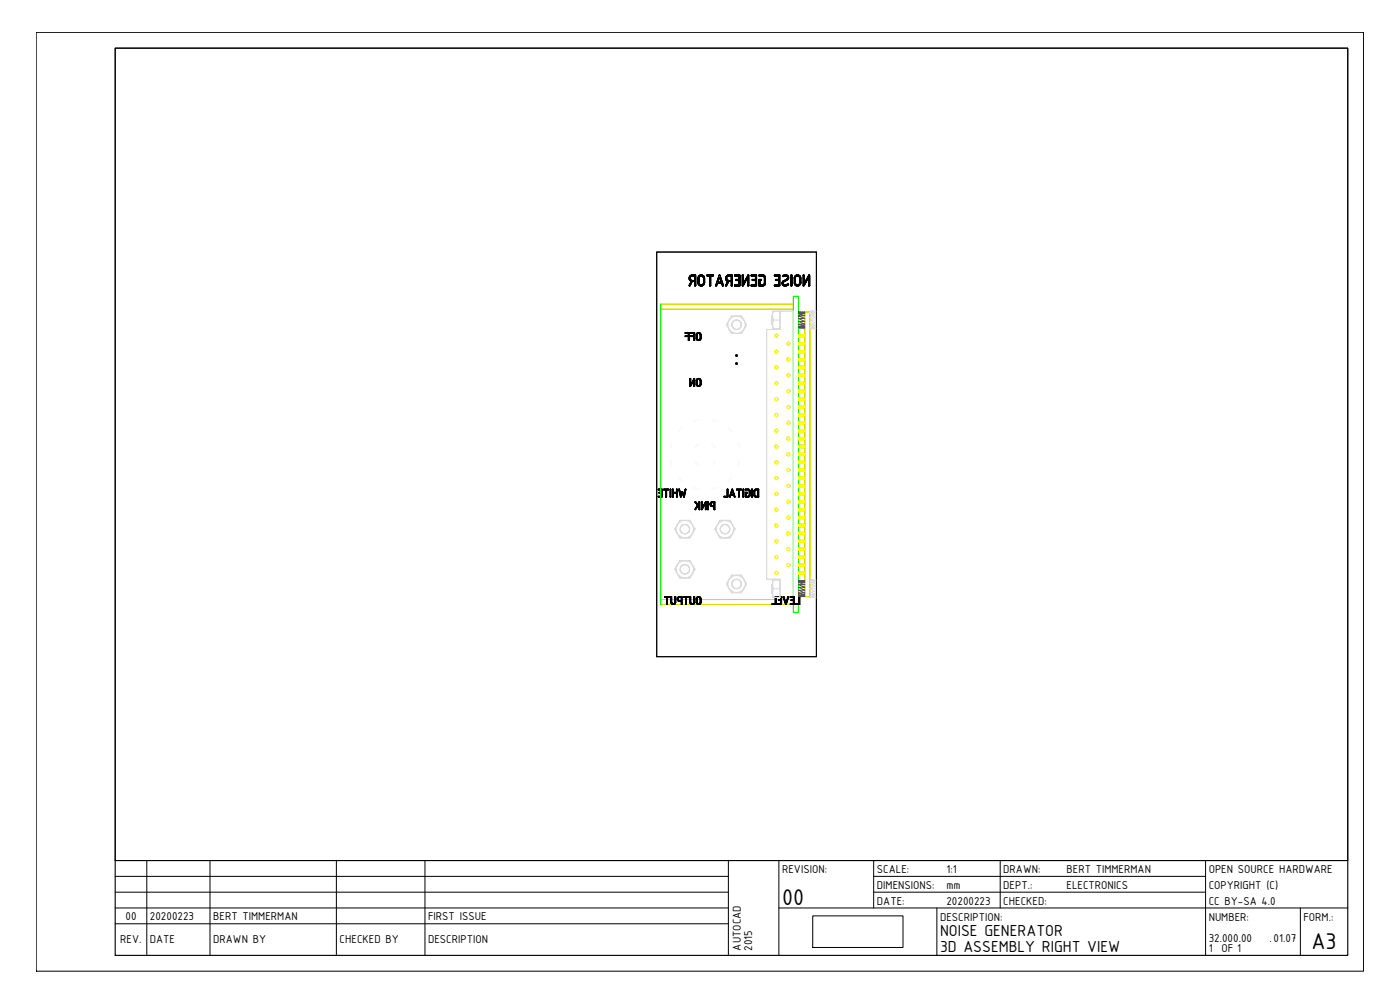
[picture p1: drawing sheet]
<svg xmlns="http://www.w3.org/2000/svg" width="420mm" height="297mm" viewBox="0 0 420 297" stroke-linecap="round" stroke-linejoin="round" font-family="sans-serif">
<defs><g id="words">
<g font-size="7.4">
<text x="234.7" y="271.5">00</text>
<text x="393.6" y="284.7">A3</text>
</g>
<g font-size="5.2">
<text x="282.1" y="281">NOISE GENERATOR</text>
<text x="282.1" y="285.7">3D ASSEMBLY RIGHT VIEW</text>
</g>
<g font-size="3.7">
<text x="234.7" y="262">REVISION:</text>
<text x="263.2" y="262">SCALE:</text>
<text x="284" y="262">1:1</text>
<text x="301.1" y="262">DRAWN:</text>
<text x="320.1" y="262">BERT TIMMERMAN</text>
<text x="362.7" y="262">OPEN SOURCE HARDWARE</text>
<text x="263.2" y="266.8">DIMENSIONS:</text>
<text x="284" y="266.8">mm</text>
<text x="301.1" y="266.8">DEPT.:</text>
<text x="320.1" y="266.8">ELECTRONICS</text>
<text x="362.7" y="266.8">COPYRIGHT (C)</text>
<text x="37.7" y="276">00</text>
<text x="45" y="276">20200223</text>
<text x="64" y="276">BERT TIMMERMAN</text>
<text x="128.5" y="276">FIRST ISSUE</text>
<text x="263.2" y="271.5">DATE:</text>
<text x="284" y="271.5">20200223</text>
<text x="301.1" y="271.5">CHECKED:</text>
<text x="362.7" y="271.5">CC BY-SA 4.0</text>
<text x="282.1" y="276.2">DESCRIPTION:</text>
<text x="362.7" y="276.2">NUMBER:</text>
<text x="391.2" y="276.2">FORM.:</text>
<text x="36.1" y="282.8">REV.</text>
<text x="45" y="282.8">DATE</text>
<text x="64" y="282.8">DRAWN BY</text>
<text x="101.9" y="282.8">CHECKED BY</text>
<text x="128.5" y="282.8">DESCRIPTION</text>
<text x="222.4" y="285.2" transform="rotate(-90 222.4 285.2)">AUTOCAD</text>
<text x="225.7" y="285.2" transform="rotate(-90 225.7 285.2)">2015</text>
<text x="362.7" y="282.6">32.000.00</text>
<text x="362.7" y="285.7">1</text>
<text x="366.6" y="285.7">OF 1</text>
<text x="381" y="282.6">.01.07</text>
</g>
</g></defs>
<!-- layer: 0 -->
<path d="M198.2 91.3h39.9h-39.8v1.5h39.8h-39.9M238.1 91.3h.1M238.1 92.8h.1M241.5 93.7h.1M241.5 93.7h1.6v85.3h-1.6v-85.3v85.3h1.6v-85.3zM243 93.7h.1M198.2 179.9h39.9h-39.8v1.5h39.8h-39.9M238.1 179.9h.1M241.5 179h.1M243 179h.1M238.1 181.4h.1" fill="none" stroke="#dd0" stroke-width=".3"/>
<path d="M198.2 91.3l.1 90.1zM238.1 88.9h.1M238.1 88.9h1.5v94.8h-1.5v-94.8v94.8h1.5v-94.8zM239.6 88.9h.1M198.3 181.4h.1M238.1 183.7h.1M239.6 183.7h.1" fill="none" stroke="#0f0" stroke-width=".3"/>
<g fill="none" stroke="#dbdbdb" stroke-width=".3">
<path d="M218 97.4h.1M218.5 97.9l.3 .8zM218.7 96.1h.1M218.7 98.7h.1M218.8 96.1l-.8 1.3 .4-.6M218.8 96.1l-.3 1.8-.5-.5 .4 .7M219.1 99.4l-.3-.7 .6 .7h-.3l.4 .6h.8l-.1-.1-.7 .1-.1-.6 .8 .5 .9 .1h-.8M219.5 94.8h.1M219.5 94.8h3l1.6 2.6-1.6 2.6h-3M219.5 94.8h.8h-.8l-.4 .7M219.5 94.8l-.1 .6-.6 .7M219.5 94.8l-1.5 2.6 1.5 2.6"/>
<path d="M219.6 97.4h.1M219.7 97.6v.3M219.7 97v.3M219.9 98.2l.3 .3zM220.2 96.4l-.3 .3M220.3 94.8h.8M220.4 98.7l.4 .1zM220.8 96.1l-.4 .1M221.1 94.8h1.4M221.1 98.8h.3zM221.1 94.8l-.9 .2-1.4 1.1M221.1 96l.3 .1"/>
<path d="M221.1 94.8l.8 .2 1.4 1.1M221.8 96.2l.2 .2M221.8 94.8h.7l.4 .7M222 98.5l-.2 .2M222.2 96.6l.2 .4M222.4 97.2v.2M222.4 97.8l-.2 .5M222.4 97.4h.1M222.4 97.4v.3M222.5 94.8h.1M222.5 94.8l1.1 2.2-.3-.9M222.9 99.4l.7-1.5a2.78 2.78 0 0 1-1.7 2l.6 .1 .2-.6h.2l-.4 .6h-.7"/>
<path d="M223.3 96.1h.1M223.3 98.7h.1M223.6 97l.5 .4-.5 .5zM223.7 96.8l.4 .6M224 97.4h.1M224.1 97.4l-.4 .7M230.1 98.9h.1M230.1 98.9v74.9M231.6 96h.1M231.7 94.6v2.8h.1h-.1l.1-.1h-.1v-.3h.1h-.1v-.6h.1h-.1v-.7h.1h-.1v-.6h.1h-.1v-.4h.1l-.1-.1h.1M231.8 98.6h.1M231.8 94.7h.1"/>
<path d="M231.8 96h.1M231.8 97.3h.1M231.8 98.6h2.3M231.8 94.7l.1 2M231.8 97.3l.3 1.3-.3-.1zM231.8 98.5l.1 .1zM231.9 98l.2 .6h1.8M231.9 94l-.1 1.6 .3 .4-.3 .4v.9M231.9 93.4l-.1 5.2M231.9 98.6h.2M231.9 95.3l.2 .7M232.1 93.4h-.2l-.1 .2 .3-.2-.3 .6v-.6h2.3"/>
<path d="M233.9 96h-1.8l-.3 1.3M233.9 93.4h-1.8l-.3 1.3M233.9 98.6h.1M233.9 98.6l.2-.1zM233.9 93.4l.2 .2zM234.1 98l-.2 .6zM234.1 96.7l-.2-.7 .2 1.3M234.1 94l-.2-.6 .2 1.3M234.1 94.7h.1M234.1 97.3h.1M234.1 93.4h4v85.9h-4v-5.5h-4v-74.9h4zM234.1 93.4h.1"/>
<path d="M234.1 94.7l-.2 1.3 .2-.7M234.1 93.4v5.5h-4M234.1 93.4h4.1M234.1 97.3v.7M238.1 93.4l.1 85.9h-4.1M243.1 93.4h1.7v.3l-.8-.3zM243.1 93.4v.3v-.3h.9l-.9 .3h1.7v.6l-1.7 .8h1.7v.9M243.1 96.9h1.7v.8zM243.1 98.3h1.7v-.6h-1.7l1.7 .6v.3l-1.7-.3 .9 .4-.9-.1M244 98.6h.8M244 93.4h.1M244.7 93.4h.1"/>
<path d="M244.8 93.4h.1M244.8 98.6h.1M244.8 93.4v5.2M244.8 93.7l-1.7 .6h1.7v.8l-1.7 .9 1.7 .9v-.9h-1.7M219.5 100h.1M221 100h.1M221.1 100l.8-.1zM222.5 100h.1M202.5 158.8h.1M203 159.2l.3 .9zM203.2 157.5h.1M203.3 157.5l-.8 1.3 .5-.5-.1-.2"/>
<path d="M203.3 157.5l-.3 .8v.9l-.5-.4 .4 .6M204 156.1h.1M204 156.1h3l1.6 2.7-1.6 2.6h-3M204 156.1h.8l-.2 .2-.6-.2-.3 .7M204 156.1l-.1 .7-.6 .7M204 156.1l-1.5 2.7 1.5 2.6M204.1 158.8h.1M204.2 158.9l.1 .4M204.3 158.3l-.1 .3M204.4 159.5l.2 .3zM204.6 157.7l-.2 .3M204.8 156.1h.8"/>
<path d="M205.2 157.5h-.2M205.5 156.1h1.5M205.5 156.1l-.9 .2-1.3 1.2M205.5 156.1l.9 .2 1.4 1.2M205.6 157.4l.3 .1M206.1 157.5l.4 .2M206.3 156.1l.1 .2 .6-.2 .4 .7M206.5 159.8l-.4 .2M206.7 158l.1 .3M206.8 159.3l-.1 .2M206.9 158.6l.1 .2M207 158.8h.1"/>
<path d="M207 158.8l-.1 .1M207 156.1h.1M207 156.1l1.1 2.2-.3-.8M207.8 157.5h.1M208.1 158.3l.5 .5-.5 .4zM208.2 158.1l.4 .7M208.5 158.8h.1M208.6 158.8l-.4 .6M214.5 158.8h.1M215 159.2l.3 .9zM215.3 157.5h.1M215.3 157.5l-.7 1.3 .4-.7"/>
<path d="M215.3 157.5l-.3 .8v.9l-.4-.4 .4 .6M216 156.1h.1M216.1 156.1h3l1.5 2.7-1.5 2.6h-3M216.1 156.1h.7l-.1 .2-.6-.2-.4 .7M216.1 156.1l-.2 .7-.6 .7M216.1 156.1l-1.5 2.7 1.5 2.6M216.1 158.8h.1M216.2 158.9l.1 .4M216.3 158.3l-.1 .3M216.5 159.6l.1 .2zM216.6 157.7l-.1 .3M216.8 156.1h.8"/>
<path d="M217.2 157.5h-.2M217.6 156.1h1.5M217.6 156.1l-.9 .2-.8 .5-.6 .7M217.6 157.4l.4 .1M217.6 156.1l.9 .2 .8 .5 .5 .7M218.2 157.5l.4 .2M218.3 156.1l.2 .2 .6-.2 .4 .7M218.6 159.8l-.4 .2M218.7 158l.2 .3M218.9 159.3l-.2 .3M219 158.6v.2M219 158.8h.1"/>
<path d="M219 158.8v.1M219.1 156.1h.1M219.1 156.1l1.1 2.2-.4-.8M219.8 157.5h.1M220.2 158.3l.4 .5-.4 .4zM220.2 158.1l.4 .7M220.5 158.8h.1M220.6 158.8l-.4 .6M202.5 170.8h.1M203 171.3l.3 .8zM203.2 169.5h.1M203.2 172.1h.1"/>
<path d="M203.2 160.1h.1M203.3 169.5l-.8 1.3 .5-.4-.1-.2M203.3 169.5l-.3 1.8-.5-.5 .4 .7M203.7 172.8l-.4-.7 .6 .7h-.2l.3 .6h.8l-.2-.2-.6 .2-.1-.6 1.6 .6h-.7M203.7 160.7l-.4-.6 .6 .7-.2-.1 .3 .7h.8l-.2-.2-.6 .2-.1-.6 .7 .4 .9 .2h-.7M204 168.2h.1M204 173.4h.1M204 161.4h.1M204 168.2h3l1.6 2.6-1.6 2.6h-3M204 168.2h.8l-.2 .2-.6-.2-.3 .6M204 168.2l-.1 .6-.6 .7M204 168.2l-1.5 2.6 1.5 2.6"/>
<path d="M204.1 170.8h.1M204.2 171l.1 .3M204.3 170.3l-.1 .4M204.4 171.6l.2 .2zM204.6 169.8l-.2 .3M204.8 168.2h.8M205 172.1h.2zM205 160l.2 .1zM205.2 169.5l-.2 .1M205.5 173.4h.1M205.5 161.4h.1M205.5 168.2h1.5"/>
<path d="M205.5 173.4l.9-.2zM205.5 168.2l-1.6 .6-.6 .7M205.5 161.4l.9-.2zM205.5 168.2l1.7 .6 .6 .7M205.6 172.2l.3-.1zM205.6 160.2l.3-.1zM205.6 169.4l.3 .1M206.1 169.6l.4 .2M206.3 168.2l.1 .2 .6-.2 .4 .6M206.5 171.8l-.4 .3M206.7 170.1l.1 .2M206.8 171.3l-.1 .3"/>
<path d="M206.9 170.7l.1 .1M207 170.8h.1M207 170.8l-.1 .2M207 168.2h.1M207 173.4h.1M207 161.4h.1M207 168.2l1.1 2.2-.3-.9M207.4 172.8l.7-1.5a2.54 2.54 0 0 1-1.7 1.9l.6 .2 .2-.6h.2l-.4 .6h-.7M207.4 160.7l.7-1.5a2.54 2.54 0 0 1-1.7 2l.6 .2 .2-.6 .2-.1-.4 .7h-.7M207.8 169.5h.1M207.8 172.1h.1M207.8 160.1h.1"/>
<path d="M208.1 170.4l.5 .4-.5 .5zM208.2 170.2l.4 .6M208.5 170.8h.1M208.6 170.8l-.4 .7M215.3 160.1h.1M215.7 160.7l-.4-.6 .6 .7-.2-.1 .4 .7h.7l-.1-.2-.6 .2-.2-.6 .8 .4 .9 .2h-.8M216 161.4h.1M217 160l.2 .1zM217.5 161.4h.1M217.6 161.4l.9-.2zM217.6 160.2l.4-.1zM218 175.2h.1"/>
<path d="M218.5 175.7l.3 .8zM218.7 173.9h.1M218.7 176.5h.1M218.8 173.9l-.8 1.3 .4-.6M218.8 173.9l-.3 1.8-.5-.5 .4 .7M219.1 161.4h.1M219.1 177.2l-.3-.7 .6 .7h-.3l.4 .6h.8h-.8l-.1-.6 .8 .5 .9 .1h-.8M219.5 160.7l.7-1.5a2.78 2.78 0 0 1-1.7 2l.6 .2 .2-.6 .2-.1-.4 .7h-.8M219.5 172.6h.1M219.5 177.8h.1M219.5 172.6h3l1.6 2.6-1.6 2.6h-3M219.5 172.6h.8l-.1 .2-.7-.2-.4 .7"/>
<path d="M219.5 172.6l-.1 .6-.6 .7M219.5 172.6l-1.5 2.6 1.5 2.6M219.6 175.2h.1M219.7 175.4v.3M219.7 174.7v.4M219.8 160.1h.1M219.9 176l.3 .3zM220.2 174.2l-.3 .2M220.3 172.6h.8M220.4 176.5l.4 .1zM220.8 173.9l-.4 .1M221 177.8h.1"/>
<path d="M221.1 172.6h1.4M221.1 177.8l.8-.1zM221.1 176.6h.3zM221.1 172.6l-.9 .2-1.4 1.1M221.1 173.8l.3 .1M221.1 172.6l.8 .2 1.4 1.1M221.8 174l.2 .2M221.8 172.6l.1 .2 .6-.2 .4 .7M222 176.3l-.2 .2M222.2 174.4l.2 .4M222.4 175v.2M222.4 175.7l-.2 .3"/>
<path d="M222.4 175.2h.1M222.4 175.2v.2M222.5 172.6h.1M222.5 177.8h.1M222.5 172.6l1.1 2.2-.3-.9M222.9 177.2l.7-1.5a2.73 2.73 0 0 1-1.7 2l.6 .1 .2-.6h.2l-.4 .6h-.7M223.3 173.9h.1M223.3 176.5h.1M223.6 174.8l.5 .4-.5 .5zM223.7 174.6l.4 .6M224 175.2h.1M224.1 175.2l-.4 .7"/>
<path d="M230.1 173.8h.1M230.1 173.8h4v5.5M231.6 176.6h.1M231.7 175.2v2.9h.1h-.1l.1-.1h-.1v-.4h.1h-.1v-.6h.1h-.1v-.7h.1h-.1v-.6h.1h-.1v-.4h.1l-.1-.1h.1M231.8 179.3h.1M231.8 176.6h.1M231.8 175.4h.1M231.8 177.9h.1M231.8 179.3h2.3M231.8 175.4l.1 1.9M231.8 177.9l.3 1.4-.3-.2zM231.8 179.1l.1 .2z"/>
<path d="M231.9 178.6l.2 .7h1.8M231.9 174.7l-.1 1.5 .3 .4-.3 .5v.8M231.9 174l-.1 5.3M231.9 179.3h.2M231.9 176l.2 .6M232.1 174l-.3 .2 .3-.2-.3 .6v-.6h2.3M233.9 176.6h-1.8l-.3 1.3M233.9 174h-1.8l-.3 1.4M233.9 179.3h.1M233.9 179.3l.2-.2zM233.9 174l.2 .2zM234.1 178.6l-.2 .7z"/>
<path d="M234.1 177.3l-.2-.7 .2 1.3M234.1 174.7l-.2-.7 .2 1.4M234.1 175.4h.1M234.1 177.9h.1M234.1 179.3h.1M234.1 175.4l-.2 1.2 .2-.6M234.1 177.9v.7M243.1 174h.9l.8 .3v-.3M243.1 177.6h1.7v.8zM243.1 179h1.7v-.6h-1.7l1.7 .6v.3M243.1 179v.3h.9h-.9h.9l-.9-.3 1.7 .3M244 179.3h.8"/>
<path d="M244 174h.1M244.7 174h.1M244.8 174h.1M244.8 179.3h.1M244.8 174h-1.7h.9l-.9 .3h1.7v.6l-1.7 .8h1.7v.9M244.8 174v5.3M244.8 174.3l-1.7 .6h1.7v.8l-1.7 .9 1.7 1v-1h-1.7"/>
<circle cx="221" cy="97.4" r="1.41"/>
<circle cx="221" cy="97.4" r="1.43"/>
<circle cx="205.5" cy="158.8" r="1.42"/>
<circle cx="205.5" cy="158.7" r="1.41"/>
<circle cx="217.6" cy="158.8" r="1.42"/>
<circle cx="205.5" cy="170.8" r="1.43"/>
<circle cx="205.6" cy="170.8" r="1.42"/>
<circle cx="221" cy="175.2" r="1.42"/>
<circle cx="221" cy="175.2" r="1.43"/>
</g>
<g fill="none" stroke="#ff0" stroke-width=".3">
<path d="M232.9 119.3h.1M232.9 105h.1M232.9 100.3h.1M232.9 109.8h.1M232.9 114.5h.1M236.5 107.4h.1M236.5 102.6h.1M236.5 112.2h.1M236.5 116.9h.1M239.6 119.4h1.6M239.6 119.5h1.6v.2h-1.6M239.6 119.6l1.6 .1v.2h-1.6"/>
<path d="M239.6 119.8l1.6 .1v.2h-1.6h1.6h-1.6M239.6 105.2l1.6-.1h-1.6l1.6 .1-1.6 .1h1.6v.2h-1.6M239.6 105.4l1.6 .1v.2h-1.6M239.6 105.8l1.6 .1h-1.6M239.6 100.4h1.6h-1.6h1.6l-1.6 .2h1.6v.2h-1.6M239.6 100.7l1.6 .1v.1h-1.6M239.6 100.9h1.6l-1.6 .2M239.6 101.1h1.6h-1.6M239.6 109.9h1.6h-1.6l1.6 .1h-1.6M239.6 110h1.6v.3h-1.6M239.6 110.2l1.6 .1v.1h-1.6M239.6 110.3l1.6 .1v.2h-1.6h1.6h-1.6"/>
<path d="M239.6 114.6l1.6 .1M239.6 114.7l1.6 .1v.2h-1.6M239.6 114.9l1.6 .1v.2h-1.6M239.6 115.1l1.6 .1v.1h-1.6l1.6 .1h-1.6M239.6 107.5h1.6h-1.6h1.6l-1.6 .2M239.6 107.6l1.6 .1v.2h-1.6M239.6 107.8l1.6 .1v.1h-1.6M239.6 108h1.6v.2h-1.6l1.6 .1h-1.6M239.6 102.8h1.6h-1.6h1.6l-1.6 .1M239.6 102.9h1.6v.2h-1.6M239.6 103.1h1.6v.2h-1.6M239.6 103.2l1.6 .1-1.6 .1 1.6 .1h-1.6"/>
<path d="M239.6 112.2h1.6l-1.6 .1h1.6l-1.6 .1h1.6v.2h-1.6M239.6 112.5l1.6 .1v.2h-1.6M239.6 112.7l1.6 .1v.2M239.6 112.9l1.6 .1M239.6 117h1.6h-1.6h1.6l-1.6 .2h1.6v.2h-1.6M239.6 117.3l1.6 .1v.1h-1.6M239.6 117.4l1.6 .1v.2M239.6 117.6l1.6 .1M241.2 119.4h.1M241.2 114.6h.1M241.2 119.4l-1.6 .1M241.2 119.4v.7l-1.6-.1"/>
<path d="M241.2 114.7l-1.6 .1M241.2 114.6v.8l-1.6-.2M241.2 113h-1.6M241.2 117.7h-1.6M241.3 105.1l-.1 .8-1.6-.1 1.6-.1-1.6-.1M241.3 100.4l-.1 .7-1.6-.1M241.3 109.9l-.1 .7-1.6-.1M241.3 107.5l-.1 .8-1.6-.2M241.3 102.8l-.1 .7-1.6-.1M241.3 112.2l-.1 .8M241.3 117l-.1 .7M232.9 133.5h.1"/>
<path d="M232.9 139.2h.1M232.9 128.7h.1M232.9 124h.1M236.5 135.9h.1M236.5 131.1h.1M236.5 121.6h.1M236.5 126.4h.1M239.6 135.9h1.6l-1.6 .1h1.6v.2h-1.6M239.6 136.1l1.6 .1v.1h-1.6M239.6 136.2l1.6 .1v.2h-1.6M239.6 136.4l1.6 .1v.2M239.6 136.6l1.6 .1"/>
<path d="M239.6 133.6h1.6h-1.6l1.6 .1h-1.6M239.6 133.7h1.6v.3h-1.6M239.6 133.9l1.6 .1v.1h-1.6M239.6 134l1.6 .1v.2M239.6 134.2l1.6 .1M239.6 138.3l1.6 .1M239.6 138.4l1.6 .1v.2h-1.6M239.6 138.6l1.6 .1v.2h-1.6M239.6 138.8l1.6 .1-1.6 .1 1.6 .1h-1.6M239.6 139l1.6 .1M239.6 128.8h1.6l-1.6 .1h1.6l-1.6 .1h1.6v.2h-1.6M239.6 129.1l1.6 .1v.2h-1.6"/>
<path d="M239.6 129.3l1.6 .1v.2M239.6 129.5l1.6 .1M239.6 131.2h1.6M239.6 131.3l1.6 .1v.2h-1.6M239.6 131.5l1.6 .1v.2h-1.6M239.6 131.7l1.6 .1v.1h-1.6l1.6 .1h-1.6M239.6 124.1h1.6h-1.6h1.6l-1.6 .2h1.6v.2h-1.6M239.6 124.4l1.6 .1v.1h-1.6M239.6 124.6h1.6v.2M239.6 124.7l1.6 .2M239.6 121.7h1.6l-1.6 .1 1.6 .1h-1.6M239.6 121.8l1.6 .1v.2h-1.6"/>
<path d="M239.6 122l1.6 .1v.2h-1.6M239.6 122.2l1.6 .1v.1h-1.6l1.6 .1h-1.6M239.6 126.5h1.6M239.6 126.6h1.6v.2h-1.6M239.6 126.8h1.6v.2h-1.6M239.6 126.9l1.6 .1v.2h-1.6h1.6h-1.6M241.2 139.1h.1M241.2 131.2h.1M241.2 126.5h.1M241.2 136.7h-1.6M241.2 134.3h-1.6M241.2 138.4h-1.6h1.6v.1h-1.6"/>
<path d="M241.2 138.3v.8M241.2 129.6h-1.6M241.2 131.2l-1.6 .2M241.2 131.2v.8l-1.6-.2M241.2 124.8l-1.6 .1M241.2 126.5l-1.6 .1M241.2 126.5v.7l-1.6-.1M241.3 135.9l-.1 .8M241.3 133.6l-.1 .7M241.3 128.8l-.1 .8M241.3 124.1l-.1 .8M241.3 121.7l-.1 .8-1.6-.1"/>
<path d="M232.9 158.1h.1M232.9 148.6h.1M232.9 153.4h.1M232.9 143.9h.1M236.5 155.8h.1M236.5 146.3h.1M236.5 151h.1M236.5 141.5h.1M239.6 157.3h1.6h-1.6h1.6v.2h-1.6M239.6 157.4l1.6 .1v.2h-1.6M239.6 157.6l1.6 .1v.2h-1.6M239.6 157.8l1.6 .2"/>
<path d="M239.6 157.9l1.6 .1M239.6 147.8h1.6M239.6 147.9l1.6 .1v.2h-1.6M239.6 148.1l1.6 .1v.2h-1.6l1.6 .2M239.6 148.3l1.6 .2M239.6 152.5h1.6l-1.6 .1h1.6v.2h-1.6M239.6 152.7l1.6 .1v.1h-1.6M239.6 152.8l1.6 .1v.2h-1.6M239.6 153l1.6 .3M239.6 153.2l1.6 .1M239.6 143.1h1.6M239.6 143.2l1.6 .1v.1h-1.6"/>
<path d="M239.6 143.4h1.6v.3h-1.6l1.6 .1M239.6 143.6l1.6 .1-1.6 .1M239.6 154.9l1.6 .1M239.6 155l1.6 .1v.2h-1.6M239.6 155.2l1.6 .1v.2h-1.6l1.6 .2M239.6 155.4l1.6 .1-1.6 .1M239.6 159.7h1.6M239.6 159.8l1.6 .1v.1h-1.6M239.6 159.9l1.6 .1v.2h-1.6l1.6 .2M239.6 145.4h1.6l-1.6 .1h1.6v.1h-1.6M239.6 145.6h1.6v.2h-1.6M239.6 145.7l1.6 .1v.2h-1.6"/>
<path d="M239.6 145.9l1.6 .2M239.6 146.1l1.6 .1M239.6 150.2h1.6M239.6 150.3l1.6 .1v.2h-1.6M239.6 150.5l1.6 .1v.2h-1.6M239.6 150.7l1.6 .1-1.6 .1M239.6 150.8l1.6 .1M239.6 140.7h1.6h-1.6h1.6v.2h-1.6M239.6 140.8l1.6 .1v.2h-1.6M239.6 141l1.6 .1v.2h-1.6M239.6 141.2l1.6 .2M239.6 141.3l1.6 .1"/>
<path d="M239.6 158h1.7M239.6 148.5l1.7 .1M239.6 153.3h1.7M239.6 146.1l1.7 .1M239.6 141.4h1.7M241.2 143.8h.1M241.2 155.7h.1M241.2 150.9h.1M241.2 157.3v.7h-1.6h1.6M241.2 147.8h-1.6h1.6v.2h-1.6M241.2 147.8v.8h-1.6h1.6M241.2 152.5v.8h-1.6h1.6"/>
<path d="M241.2 143.1h-1.6h1.6v.2h-1.6M241.2 143.1v.7h-1.6h1.6M241.2 155h-1.6h1.6v.1h-1.6M241.2 154.9v.8h-1.6h1.6M241.2 159.7h-1.6h1.6v.2h-1.6M241.2 159.7v.7h-1.6h1.6M241.2 145.4v.8h-1.6h1.6M241.2 150.2h-1.6h1.6v.2h-1.6M241.2 150.2v.7h-1.6h1.6M241.2 140.7v.7h-1.6h1.6M232.9 162.9h.1M232.9 172.4h.1"/>
<path d="M232.9 167.6h.1M236.5 160.5h.1M236.5 165.2h.1M236.5 170h.1M239.6 162l1.6 .1M239.6 162.2h1.6v.2h-1.6M239.6 162.3l1.6 .1v.2h-1.6M239.6 162.5l1.6 .1-1.6 .1M239.6 162.7l1.6 .1M239.6 171.6l1.6-.1h-1.6l1.6 .1-1.6 .1M239.6 171.6l1.6 .1v.2h-1.6M239.6 171.8l1.6 .1v.2h-1.6"/>
<path d="M239.6 172l1.6 .1-1.6 .1 1.6 .1M239.6 167h1.6l-1.6-.2h1.6h-1.6l1.6 .2v.1h-1.6M239.6 167.1h1.6v.3h-1.6M239.6 167.3l1.6 .1-1.6 .1h1.6M239.6 160.2h1.6l-1.6 .2M239.6 164.4h1.6h-1.6h1.6v.2h-1.6M239.6 164.5l1.6 .1v.2h-1.6M239.6 164.7l1.6 .1v.2h-1.6M239.6 164.9l1.6 .2M239.6 165.1l1.6 .1M239.6 169.1h1.6l-1.6 .1 1.6 .1h-1.6M239.6 169.3h1.6v.2h-1.6"/>
<path d="M239.6 169.4l1.6 .1v.2h-1.6M239.6 169.6l1.6 .3M239.6 169.8l1.6 .1M239.6 165.1l1.7 .1M239.6 169.9h1.7M241.2 162.8h.1M241.2 172.3h.1M241.2 167.5h.1M241.2 160.4h.1M241.2 162.1h-1.6h1.6v.1h-1.6M241.2 162v.8h-1.6h1.6M241.2 171.5v.8h-1.6h1.6"/>
<path d="M241.2 166.8v.7h-1.6h1.6M241.2 164.4v.8h-1.6h1.6M241.2 169.1v.8h-1.6h1.6"/>
<circle cx="233" cy="105.5" r=".47"/>
<circle cx="233" cy="100.7" r=".47"/>
<circle cx="233" cy="110.2" r=".47"/>
<circle cx="233" cy="115" r=".48"/>
<circle cx="233" cy="119.7" r=".48"/>
<circle cx="236.6" cy="103.1" r=".47"/>
<circle cx="236.6" cy="112.6" r=".47"/>
<circle cx="236.6" cy="107.9" r=".47"/>
<circle cx="236.6" cy="117.4" r=".48"/>
<circle cx="233" cy="138.7" r=".47"/>
<circle cx="233" cy="134" r=".48"/>
<circle cx="233" cy="124.5" r=".48"/>
<circle cx="233" cy="138.7" r=".48"/>
<circle cx="233" cy="129.2" r=".48"/>
<circle cx="236.6" cy="131.6" r=".48"/>
<circle cx="236.6" cy="126.8" r=".48"/>
<circle cx="236.6" cy="136.3" r=".48"/>
<circle cx="236.6" cy="122.1" r=".48"/>
<circle cx="233" cy="148.2" r=".47"/>
<circle cx="233" cy="157.7" r=".47"/>
<circle cx="233" cy="143.4" r=".47"/>
<circle cx="233" cy="152.9" r=".47"/>
<circle cx="233" cy="148.2" r=".48"/>
<circle cx="233" cy="157.7" r=".48"/>
<circle cx="233" cy="143.4" r=".48"/>
<circle cx="233" cy="152.9" r=".48"/>
<circle cx="236.6" cy="141.1" r=".48"/>
<circle cx="236.6" cy="155.3" r=".48"/>
<circle cx="236.6" cy="145.8" r=".48"/>
<circle cx="236.6" cy="150.6" r=".48"/>
<circle cx="233" cy="171.9" r=".47"/>
<circle cx="233" cy="162.4" r=".47"/>
<circle cx="233" cy="167.2" r=".47"/>
<circle cx="233" cy="162.4" r=".46"/>
<circle cx="233" cy="171.9" r=".46"/>
<circle cx="233" cy="167.2" r=".46"/>
<circle cx="236.6" cy="164.8" r=".47"/>
<circle cx="236.6" cy="169.5" r=".47"/>
<circle cx="236.6" cy="160.1" r=".47"/>
</g>
<g fill="none" stroke="#000" stroke-width=".3">
<path d="M197.1 75.6h47.9v121.4h-47.9zM197.1 75.6h.1M245 75.6v121.4h-47.9v-121.4h47.9M205.6 100h.1M205.6 99.9h.1M205.7 99.8h.1M205.8 99.8h.9h-.9M206.7 99.8h.1M206.8 99.8h.1M206.8 99.9h.1M206.8 99.9v2.1v-2.1M206.8 83.7h.1"/>
<path d="M206.8 83.6h.1M206.8 83.5h.1M206.8 83.4h.1M206.8 83.3h.1M206.8 85.7h.1M206.8 85.6l.6-1.2-.6 1.2M206.9 83.9h.1M206.9 83.8h.1M206.9 83.2h.1M206.9 83.1h.1M206.9 85.8h.1M206.9 84h.1"/>
<path d="M207 84h.1M207 83h.1M207 85.8h.1M207 84.1h.1M207 82.9h.1M207 84.2h.1M207.1 85.8h.1M207.1 84.2h.1M207.1 82.8h.1M207.1 85.7h.1M207.2 83.3h.1M207.2 83.4h.1"/>
<path d="M207.2 83.5h.1M207.2 83.6h.1M207.2 83.7h.1M207.2 84.3h.1M207.2 82.7h.1M207.2 83.2h.1M207.2 83.8h.1M207.2 82.6h.1M207.3 100h.1M207.3 99.9h.1M207.3 83.1h.1M207.3 83.9h.1"/>
<path d="M207.3 84.4h.1M207.3 99.8h.1M207.3 83h.1M207.3 84h.1M207.3 82.6h.1M207.4 84.4h.1M207.4 99.8h1h-1M207.4 82.9h.1M207.4 84h.1M207.4 82.6h.1M207.5 82.9h.1M207.5 82.6h.1"/>
<path d="M207.5 84.1h.1M207.5 82.5h.1M207.6 82.9h.1M207.6 84.1h.1M207.6 82.5h.1M207.7 82.8h.1M207.7 84.1h.1M207.7 82.5h.1M207.8 84.5l-.7 1.2 .7-1.2M207.8 82.8h.1M207.8 84.2h.7h-.7M207.8 82.5h.8h-.8"/>
<path d="M207.8 84.5h.1M208.4 99.8h.1M208.5 99.9h.1M208.5 99.9v2.1v-2.1M208.5 82.8h-.7h.7M208.5 84.2v-1.4v1.4M208.5 85.7h.1M208.5 85.7v-1.2v1.2M208.5 84.5h-.7h.7M208.5 85.8h.1M208.6 85.8h.1M208.6 82.5h.1"/>
<path d="M208.7 82.5h.1M208.7 85.8h.1M208.8 82.6h.1M208.8 85.7h.1M208.8 82.6v3.1v-3.1M209.2 100h.1M209.3 99.9h.1M209.4 99.9h.1M209.4 99.8h.1M209.5 84.8v-1.3v1.3M209.5 83.5h.1M209.5 99.8h.1"/>
<path d="M209.5 83.4h.1M209.5 83.3h.1M209.5 83.2h.1M209.5 85.1h.1M209.5 85h.1M209.5 84.9h.1M209.5 83.1h.1M209.5 85.2h.1M209.6 99.8h.1M209.6 83.1h.1M209.6 85.3h.1M209.6 83h.1"/>
<path d="M209.6 85.4h.1M209.7 99.8h.1M209.7 82.9h.1M209.7 85.4h.1M209.7 82.8h.1M209.7 85.5h.1M209.8 99.8h.1M209.8 82.8h.1M209.8 84.8h.1M209.8 84.9h.1M209.8 83.4h.1M209.8 83.5v1.3v-1.3"/>
<path d="M209.8 82.7h.1M209.8 85.6h.1M209.8 85h.1M209.8 83.2h.1M209.8 83.3h.1M209.9 99.8h.1M209.9 85.7h.1M209.9 85.1h.1M209.9 83.2h.1M209.9 82.6h.1M209.9 85.2h.1M209.9 83.1h.1"/>
<path d="M210 99.9h.1M210 85.7h.1M210 82.6h.1M210 85.3h.1M210 83h.1M210 82.9h.1M210.1 99.9h.1M210.1 85.4h.1M210.1 100h.1M210.1 82.6h.1M210.1 85.7h.1M210.1 82.9h.1"/>
<path d="M210.2 82.5h.1M210.2 85.8h.1M210.2 85.4h.1M210.2 82.9h.1M210.3 85.8h.1M210.3 82.5h.1M210.3 85.4h.1M210.3 82.9h.1M210.4 82.5h.1M210.4 85.5h.1M210.4 82.8h.1M210.5 82.5h.1"/>
<path d="M210.5 85.8h.1M210.5 85.5h.1M210.5 82.8h.1M210.6 85.8h.1M210.6 85.5h.1M210.6 82.8h.1M210.6 82.5h.1M210.6 85.4h.1M210.6 82.9h.1M210.7 82.5h.1M210.7 85.8h.1M210.7 85.4h.1"/>
<path d="M210.7 82.9h.1M210.8 82.6h.1M210.8 85.7h.1M210.8 85.4h.1M210.8 82.9h.1M210.9 82.6h.1M210.9 85.7h.1M210.9 85.4h.1M210.9 85.3h.1M210.9 83h.1M211 82.6h.1M211 83.1h.1"/>
<path d="M211 85.7h.1M211 85.2h.1M211.1 82.7h.1M211.1 85.1h.1M211.1 83.2h.1M211.1 85.6h.1M211.1 85h.1M211.1 83.3h.1M211.1 85.5h.1M211.1 84.9h.1M211.1 84.8v-1.3v1.3M211.1 83.5h.1"/>
<path d="M211.1 83.4h.1M211.2 82.8h.1M211.2 85.5h.1M211.2 82.9h.1M211.2 85.4h.1M211.3 85.4h.1M211.3 82.9h.1M211.3 85.3h.1M211.4 83h.1M211.4 85.2h.1M211.4 83.1h.1M211.4 83.2h.1"/>
<path d="M211.4 83.3h.1M211.4 83.4h.1M211.4 84.9h.1M211.4 85h.1M211.4 85.1h.1M211.5 83.5v1.3v-1.3M211.5 84.8h.1M211.5 84.9h.1M212.1 82.6h.1M212.2 82.7h.1M212.2 82.6h.1M212.2 82.8h.1"/>
<path d="M212.2 82.5h.1M212.3 82.8h.1M212.3 82.5h1.6h-1.6M213 85.7h.1M213 85.7v-2.9v2.9M213 82.8h-.7h.7M213 85.8h.1M213.1 85.8h.1M213.2 85.8h.1M213.3 85.7h.1M213.3 82.8v2.9v-2.9M213.9 82.8h-.6h.6"/>
<path d="M213.9 82.5h.1M214 82.5h.1M214 82.8h.1M214.1 82.5h.1M214.1 82.6h.1M214.1 82.7h.1M214.1 82.8h.1M214.8 85.7h.1M214.8 85.6l1-3-1 3M214.8 85.8h.1M214.9 85.8h.1M215 85.8h.1"/>
<path d="M215.1 85.7h.1M215.3 85l-.2 .7 .2-.7M215.5 84.6h.9h-.9M215.8 82.6h.1M215.9 82.5h.1M215.9 83.2l-.4 1.4 .4-1.4M216 82.5h.1M216.1 82.6h.1M216.1 82.6l1 3-1-3M216.4 84.6l-.5-1.4 .5 1.4M216.6 85h-1.3h1.3M216.8 85.7l-.2-.7 .2 .7"/>
<path d="M216.8 85.8h.1M216.9 85.8h.1M217 85.8h.1M217.1 85.7h.1M217.1 85.6h.1M217.8 83.7h.1M217.8 83.6h.1M217.8 83.5h.1M217.8 83.4h.1M217.8 83.3h.1M217.8 83.2h.1M217.8 85.7h.1"/>
<path d="M217.8 85.6l.6-1.2-.6 1.2M217.8 83.9h.1M217.8 83.8h.1M217.8 83.1h.1M217.8 85.8h.1M217.9 84h.1M217.9 83.1h.1M217.9 85.8h.1M217.9 83h.1M218 84.1h.1M218 82.9h.1M218 84.2h.1"/>
<path d="M218 85.8h.1M218 82.8h.1M218.1 83.5h.1M218.1 82.8h.1M218.1 85.7h.1M218.1 83.2h.1M218.1 83.3h.1M218.1 83.4h.1M218.1 83.6h.1M218.1 83.7h.1M218.1 84.3h.1M218.1 82.7h.1"/>
<path d="M218.2 83.2h.1M218.2 83.7h.1M218.2 83.8h.1M218.2 84.3h.1M218.2 83.1h.1M218.2 82.6h.1M218.3 83.9h.1M218.3 84.4h.1M218.3 83h.1M218.3 84h.1M218.3 82.6h.1M218.3 82.9h.1"/>
<path d="M218.4 84h.1M218.4 84.4h.1M218.4 82.9h.1M218.4 84.1h.1M218.4 82.6h.1M218.5 82.9h.1M218.5 84.1h.1M218.5 82.5h.1M218.6 82.9h.1M218.6 84.1h.1M218.6 82.5h.1M218.7 82.8h.1"/>
<path d="M218.7 84.1h.1M218.7 82.5h.1M218.7 84.5l-.6 1.2 .6-1.2M218.8 82.8h.1M218.8 84.2h.6h-.6M218.8 82.5h.8h-.8M218.8 84.5h.1M219.4 82.8h-.6h.6M219.4 84.2v-1.4v1.4M219.4 85.7h.1M219.4 85.7v-1.2v1.2M219.4 84.5h-.6h.6"/>
<path d="M219.5 85.8h.1M219.6 85.8h.1M219.6 82.5h.1M219.7 82.5h.1M219.7 85.8h.1M219.7 82.6h.1M219.7 85.7h.1M219.8 82.6v3.1v-3.1M219.8 85.7h.1M220.4 85.7h.1M220.4 85.6h.1M220.4 82.6h.1"/>
<path d="M220.5 85.7h.1M220.5 85.5h.1M220.5 82.7h.1M220.5 82.6h.1M220.5 85.8h.1M220.5 82.8h.1M220.5 82.5h.1M220.6 85.8h.1M220.6 85.5h1.2h-1.2M220.6 82.8h.1M220.6 82.5h1.3h-1.3M220.8 84.1h.1"/>
<path d="M220.8 84h.1M220.8 83.9h.1M220.8 83.8h.1M220.9 84.1h.1M220.9 84.2h.1M220.9 83.8h.9h-.9M221.8 85.5v-1.3v1.3M221.8 84.2h-.9h.9M221.8 83.8v-1v1M221.8 82.8h-1.2h1.2M221.9 85.8h-1.3h1.3M221.9 82.5h.1"/>
<path d="M222 82.5h.1M222 85.8h.1M222.1 85.7h.1M222.1 82.6h.1M222.1 82.6v3.1v-3.1M222.7 85.7v-3.1v3.1M222.7 82.6h.1M222.8 85.7h.1M222.8 82.6h.1M222.8 85.8h.1M222.8 82.5h.1M222.9 85.8h.1"/>
<path d="M222.9 82.5h.1M223 82.5h.1M223 85.8h.1M223 85.7h.1M223.1 85l1.3-2.4-1.3 2.4M223.1 85.7h.1M223.1 82.6h.1M223.1 82.6v2.4v-2.4M224.4 85.7v-2.4v2.4M224.4 83.3l-1.3 2.4 1.3-2.4M224.4 82.6h.1M224.4 85.7h.1"/>
<path d="M224.5 85.8h.1M224.5 82.5h.1M224.6 82.5h.1M224.6 85.8h.1M224.7 82.5h.1M224.7 82.6h.1M224.7 82.6v3.1v-3.1M224.7 85.7h.1M225.4 85.7h.1M225.4 85.6h.1M225.4 82.7h.1M225.4 82.6h.1"/>
<path d="M225.5 85.8h.1M225.5 85.5h.1M225.5 82.8h.1M225.5 82.6h.1M225.5 82.5h.1M225.6 85.8h.1M225.6 85.5h1.1h-1.1M225.6 82.8h.1M225.6 82.5h1.3h-1.3M225.7 84.1h.1M225.7 84h.1M225.7 83.9h.1"/>
<path d="M225.8 84.1h.1M225.8 83.8h.1M225.9 84.1h.1M225.9 84.2h.1M225.9 83.8h.8h-.8M226.7 85.5v-1.3v1.3M226.7 84.2h-.8h.8M226.7 83.8v-1v1M226.7 82.8h-1.1h1.1M226.9 85.8h-1.3h1.3M226.9 82.5h.1M227 85.8h.1"/>
<path d="M227 85.7h.1M227 82.5h.1M227.1 85.7h.1M227.1 82.6h.1M227.1 82.6v3.1v-3.1M227.7 82.7h.1M227.7 82.6h.1M227.7 85.7h.1M227.7 85.7v-1.7v1.7M227.7 84h.1M227.8 82.8h.1M227.8 82.6h.1"/>
<path d="M227.8 85.8h.1M227.8 83.9h.1M227.8 82.5h.1M227.8 83.8h.1M227.9 82.8h.1M227.9 85.8h.1M227.9 82.5h1h-1M227.9 83.8h.5h-.5M228.1 84.2v1.3v-1.3M228.1 85.5h.8h-.8M228.4 83.8h.1M228.4 84.2h-.3h.3"/>
<path d="M228.5 84.1h.1M228.5 83.8h.1M228.5 83.9h.1M228.5 84h.1M228.9 85.5h.1M228.9 82.8h-1h1M228.9 82.5h.1M228.9 85.8h-1h1M229 85.5h.1M229 82.8h.1M229 82.5h.1M229 85.8h.1"/>
<path d="M229.1 85.4h.1M229.1 82.9h.1M229.1 82.5h.1M229.1 85.8h.1M229.2 85.4h.1M229.2 82.9h.1M229.2 82.6h.1M229.2 85.7h.1M229.3 85.3h.1M229.3 83h.1M229.3 82.6h.1M229.3 85.7h.1"/>
<path d="M229.3 85.2h.1M229.3 85.1h.1M229.3 83.1h.1M229.4 85.1h.1M229.4 85v-1.7v1.7M229.4 83.3h.1M229.4 83.2h.1M229.4 82.7h.1M229.4 85.6h.1M229.5 82.7h.1M229.5 85.6h.1M229.5 82.8h.1"/>
<path d="M229.6 82.9h.1M229.6 85.5h.1M229.6 85.4h.1M229.6 83h.1M229.7 83.1h.1M229.7 83.2h.1M229.7 85.2h.1M229.7 85.3h.1M229.7 83.3v1.7v-1.7M229.7 85h.1M229.7 85.1h.1M232.4 85.7h.1"/>
<path d="M232.4 85.6h.1M232.4 85.5h.1M232.4 82.7h.1M232.4 82.6h.1M232.4 85.8h.1M232.4 82.8h.1M232.5 85.5h.1M232.5 82.5h.1M232.5 85.8h.1M232.5 82.8h.1M232.6 85.8h.1M232.6 85.5h1.1h-1.1"/>
<path d="M232.6 82.8h.1M232.6 82.5h1.3h-1.3M232.7 84h.1M232.7 84.1h.1M232.7 83.9h.1M232.8 84.1h.1M232.8 83.8h.1M232.9 84.2h.1M232.9 83.8h.8h-.8M233.7 85.5v-1.3v1.3M233.7 84.2h-.8h.8M233.7 83.8v-1v1"/>
<path d="M233.7 82.8h-1.1h1.1M233.9 85.8h-1.3h1.3M233.9 82.5h.1M234 85.8h.1M234 85.7h.1M234 82.5h.1M234 82.6h.1M234 82.6v3.1v-3.1M234.7 85h.1M234.7 84.9h.1M234.7 84.8h.1M234.7 84.7h.1"/>
<path d="M234.7 85.2h.1M234.7 85.1h.1M234.8 84.6h.1M234.8 85.3h.1M234.8 85.4h.1M234.9 84.5h.1M234.9 82.8h.1M234.9 85.4h.1M234.9 84.4h.1M234.9 82.9h.1M234.9 82.7h.1M234.9 85.5h.1"/>
<path d="M234.9 85.6h.1M235 83h.1M235 82.7h.1M235 84.3h.1M235 82.6h.1M235 85h.1M235 85.6h.1M235.1 84.3h.1M235.1 82.6h.1M235.1 84.8h.1M235.1 84.9h.1M235.1 85.1h.1"/>
<path d="M235.1 85.2h.1M235.1 85.7h.1M235.1 83h.1M235.1 84.7h.1M235.1 85.3h.1M235.1 84.3l1-.6-1 .6M235.2 82.9h.1M235.2 84.6h.1M235.2 85.3h.1M235.2 82.6h.1M235.2 85.4h.1M235.2 85.7h.1"/>
<path d="M235.3 82.9h.1M235.3 84.6h.1M235.3 85.4h.1M235.3 82.6h.1M235.3 85.8h.1M235.4 82.9h.1M235.4 82.5h.1M235.4 85.4h.1M235.4 85.8h.1M235.4 85.5h.1M235.5 82.5h.1M235.5 85.8h.1"/>
<path d="M235.5 82.9h.1M235.5 85.5h.1M235.6 82.5h.1M235.6 85.5h.1M235.6 82.9h.1M235.6 85.8h.1M235.7 82.5h.1M235.7 85.5h.1M235.7 82.8h.1M235.7 85.8h.1M235.8 82.8h.1M235.8 85.8h.1"/>
<path d="M235.8 85.4h.1M235.9 82.8h.1M235.9 82.5h.1M235.9 85.8h.1M235.9 85.4h.1M236 82.8h.1M236 85.8h.1M236 82.5h.1M236 85.4h.1M236 82.9h.1M236 85.7h.1M236.1 83.7h.1"/>
<path d="M236.1 82.5h.1M236.1 85.4h.1M236.1 82.9h.1M236.1 85.7h.1M236.2 83.7h.1M236.2 82.9h.1M236.2 82.6h.1M236.2 85.3h.1M236.2 83h.1M236.2 85.7h.1M236.2 83.6h.1M236.2 84l-.9 .6 .9-.6"/>
<path d="M236.3 83.6h.1M236.3 83h.1M236.3 85.7h.1M236.3 83.5h.1M236.3 83.2h.1M236.3 83.1h.1M236.3 82.6h.1M236.3 84h.1M236.3 85.2h.1M236.4 83.4h.1M236.4 83.3h.1M236.4 82.7h.1"/>
<path d="M236.4 84h.1M236.4 85.2h.1M236.4 85.6h.1M236.5 82.7h.1M236.5 83.9h.1M236.5 85.2h.1M236.5 82.8h.1M236.5 85.5h.1M236.5 82.9h.1M236.5 83.8h.1M236.5 85.1h.1M236.6 82.9h.1"/>
<path d="M236.6 83.7h.1M236.6 85.1h.1M236.6 85.5h.1M236.6 83h.1M236.6 85.2h.1M236.6 85.4h.1M236.7 83.1h.1M236.7 83.2h.1M236.7 83.4h.1M236.7 83.5h.1M236.7 83.6h.1M236.7 85.2h.1"/>
<path d="M236.7 85.4h.1M236.7 83.3h.1M236.7 85.3h.1M237.3 85.7v-3.1v3.1M237.3 82.6h.1M237.4 85.7h.1M237.4 82.6h.1M237.4 85.8h.1M237.4 82.5h.1M237.5 85.8h.1M237.5 82.5h.1M237.6 82.5h.1"/>
<path d="M237.6 85.8h.1M237.6 85.7h.1M237.7 82.6h.1M237.7 82.6v3.1v-3.1M237.7 85.7h.1M238.4 84.8v-1.3v1.3M238.4 83.5h.1M238.4 83.4h.1M238.4 83.3h.1M238.4 85h.1M238.4 84.9h.1M238.4 83.2h.1"/>
<path d="M238.4 83.1h.1M238.4 85.1h.1M238.4 85.2h.1M238.5 83h.1M238.5 85.3h.1M238.5 82.9h.1M238.5 85.4h.1M238.6 82.9h.1M238.6 85.4h.1M238.6 85.5h.1M238.7 82.8h.1M238.7 85.5h.1"/>
<path d="M238.7 85.6h.1M238.7 84.8h.1M238.7 84.9h.1M238.7 85h.1M238.7 83.3h.1M238.7 83.4h.1M238.7 83.5v1.3v-1.3M238.7 82.7h.1M238.7 85.1h.1M238.7 83.2h.1M238.8 82.6h.1M238.8 85.7h.1"/>
<path d="M238.8 85.1h.1M238.8 83.2h.1M238.8 85.2h.1M238.8 83.1h.1M238.9 82.6h.1M238.9 85.3h.1M238.9 83h.1M238.9 85.7h.1M239 82.6h.1M239 85.4h.1M239 82.9h.1M239 85.7h.1"/>
<path d="M239.1 82.5h.1M239.1 85.8h.1M239.1 85.4h.1M239.1 82.9h.1M239.2 82.5h.1M239.2 85.8h.1M239.2 85.4h.1M239.2 82.9h.1M239.3 82.5h.1M239.3 85.8h.1M239.3 85.5h.1M239.3 82.8h.1"/>
<path d="M239.4 82.5h.1M239.4 85.5h.1M239.4 85.8h.1M239.4 82.8h.1M239.5 82.5h.1M239.5 85.5h.1M239.5 85.8h.1M239.5 82.9h.1M239.6 82.5h.1M239.6 85.4h.1M239.6 85.8h.1M239.6 82.9h.1"/>
<path d="M239.7 85.7h.1M239.7 85.4h.1M239.7 82.9h.1M239.7 82.6h.1M239.8 82.6h.1M239.8 85.7h.1M239.8 85.4h.1M239.8 82.9h.1M239.8 85.3h.1M239.8 83h.1M239.9 85.7h.1M239.9 85.2h.1"/>
<path d="M239.9 83.1h.1M239.9 82.7h.1M239.9 85.1h.1M239.9 83.2h.1M240 82.7h.1M240 85.6h.1M240 85.1h.1M240 83.3h.1M240 83.2h.1M240 85h.1M240 84.9h.1M240 84.8v-1.3v1.3"/>
<path d="M240 83.5h.1M240 83.4h.1M240.1 82.8h.1M240.1 85.5h.1M240.1 85.4h.1M240.1 82.9h.1M240.2 82.9h.1M240.2 85.4h.1M240.2 83h.1M240.2 85.3h.1M240.3 83.1h.1M240.3 85.2h.1"/>
<path d="M240.3 83.2h.1M240.3 85h.1M240.3 85.1h.1M240.4 83.3h.1M240.4 83.4h.1M240.4 83.5v1.3v-1.3M240.4 84.8h.1M240.4 84.9h.1M241 85.7h.1M241 85.7v-3.1v3.1M241 82.6h.1M241.1 85.8h.1"/>
<path d="M241.1 82.5h.1M241.2 85.8h.1M241.2 82.5h.1M241.3 82.5h.1M241.3 85l1.4-2.4-1.4 2.4M241.3 85.7h.1M241.3 82.6h.1M241.3 82.6v2.4v-2.4M242.7 82.6h.1M242.7 85.7h.1M242.7 85.7v-2.4v2.4M242.7 83.3l-1.4 2.4 1.4-2.4"/>
<path d="M242.7 85.8h.1M242.8 82.5h.1M242.8 85.8h.1M242.9 82.5h.1M242.9 85.8h.1M243 82.6h.1M243 85.7h.1M243 82.6v3.1v-3.1M205.6 100.9h.1M205.6 100.8h.1M205.7 101h.1M205.7 100.8h.1"/>
<path d="M205.7 100h.1M205.8 101h.1M205.8 100.8h.8h-.8M205.8 100h.1M206.6 102.1h.1M206.6 102v-1v1M206.6 101h-.8h.8M206.6 100.8v-.8v.8M206.6 100h-.8h.8M206.6 102.2h.1M206.7 102.2h.1M206.8 102.1h.1"/>
<path d="M206.8 102h.1M207 115.8v-2.1v2.1M207 113.7h.1M207 113.6h.1M207.1 115.9h.1M207.1 113.6h.1M207.2 115.9h.1M207.2 113.6h.1M207.3 115.4l1-1.8-1 1.8M207.3 115.9h.1M207.3 113.6h.1M207.3 113.7v1.7v-1.7"/>
<path d="M207.3 100.9h.1M207.3 100.8h.1M207.3 101h.1M207.4 101h.1M207.4 100h.1M207.4 100.8h.8h-.8M208.2 115.8v-1.7v1.7M208.2 114.1l-.9 1.8 .9-1.8M208.2 102v-1v1M208.2 101h-.8h.8M208.2 100.8v-.8v.8M208.2 100h-.8h.8"/>
<path d="M208.3 113.6h.1M208.3 115.9h.1M208.3 102.2h.1M208.3 102.1h.1M208.4 113.6h.1M208.4 115.9h.1M208.4 102.2h.1M208.4 102.1h.1M208.5 113.6h.1M208.5 113.7v2.1v-2.1M208.5 115.8h.1M208.5 102h.1"/>
<path d="M208.5 102.1h.1M208.9 115.2v-.9v.9M208.9 114.3h.1M208.9 114.2h.1M208.9 114.1h.1M208.9 115.3h.1M208.9 101.4v-.9v.9M208.9 100.5h.1M208.9 100.4h.1M208.9 101.6h.1M208.9 101.5h.1M209 114.1h.1"/>
<path d="M209 114h.1M209 115.5h.1M209 115.4h.1M209 100.3h.1M209 101.7h.1M209 113.9h.1M209 115.6h.1M209 100.2h.1M209 101.8h.1M209.1 113.8h.1M209.1 115.6h.1M209.1 100.1h.1"/>
<path d="M209.1 101.9h.1M209.1 115.7h.1M209.1 100h.1M209.2 113.8h.1M209.2 115.7h.1M209.2 102h.1M209.2 113.7h.1M209.2 115.8h.1M209.2 115.2h.1M209.2 115.3h.1M209.2 115.4h.1M209.2 114.1h.1"/>
<path d="M209.2 114.2h.1M209.2 114.3v.9v-.9M209.2 101.4h.1M209.2 101.5h.1M209.2 101.6h.1M209.2 100.4h.1M209.2 100.5h.1M209.2 100.5v.9v-.9M209.2 115.5h.1M209.2 101.7h.1M209.2 100.3h.1M209.3 113.7h.1"/>
<path d="M209.3 115.8h.1M209.3 115.5h.1M209.3 114h.1M209.3 102.1h.1M209.3 101.7h.1M209.3 100.2h.1M209.3 113.6h.1M209.3 115.6h.1M209.3 113.9h.1M209.3 101.8h.1M209.4 113.6h.1M209.4 115.9h.1"/>
<path d="M209.4 115.6h.1M209.4 113.9h.1M209.4 102.1h.1M209.4 101.9h.1M209.4 100.1h.1M209.4 113.8h.1M209.5 115.9h.1M209.5 113.8h.1M209.5 102.2h.1M209.5 100.1h.1M209.5 113.6h.1M209.5 115.7h.1"/>
<path d="M209.5 101.9h.1M209.5 100h.1M209.6 113.6h.1M209.6 115.9h.1M209.6 115.7h.1M209.6 113.8h.1M209.6 102.2h.1M209.6 102h.1M209.6 100h.1M209.7 113.6h.1M209.7 115.9h.1M209.7 115.7h.1"/>
<path d="M209.7 113.8h.1M209.7 102.2h.1M209.7 102h.1M209.7 100h.1M209.8 113.6h.1M209.8 115.9h.1M209.8 115.7h.1M209.8 113.8h.1M209.8 102.2h.1M209.8 101.9h.1M209.8 100h.1M209.8 100.1h.1"/>
<path d="M209.9 113.6h.1M209.9 113.8h.1M209.9 100.1h.1M209.9 115.9h.1M209.9 115.6h.1M209.9 102.1h.1M209.9 101.9h.1M210 113.6h.1M210 115.9h.1M210 115.6h.1M210 113.9h.1M210 102.1h.1"/>
<path d="M210 101.8h.1M210 100.1h.1M210 115.8h.1M210 115.5h.1M210 100.2h.1M210 114h.1M210 102h.1M210 101.7h.1M210.1 113.7h.1M210.1 115.8h.1M210.1 115.5h.1M210.1 115.4h.1"/>
<path d="M210.1 114.1h.1M210.1 114h.1M210.1 102h.1M210.1 101.7h.1M210.1 100.3h.1M210.1 115.3h.1M210.1 115.2v-.9v.9M210.1 114.3h.1M210.1 114.2h.1M210.1 101.6h.1M210.1 101.5h.1M210.1 101.4v-.9v.9"/>
<path d="M210.1 100.5h.1M210.1 100.4h.1M210.2 113.8h.1M210.2 115.7h.1M210.2 115.8h.1M210.2 100h.1M210.2 102h.1M210.2 100.1h.1M210.2 101.9h.1M210.3 113.9h.1M210.3 115.6h.1M210.3 100.1h.1"/>
<path d="M210.3 101.9h.1M210.3 114h.1M210.3 115.5h.1M210.3 100.2h.1M210.3 101.8h.1M210.3 114.1h.1M210.3 115.4h.1M210.3 100.3h.1M210.3 101.6h.1M210.3 101.7h.1M210.4 114.1h.1M210.4 114.2h.1"/>
<path d="M210.4 114.3v.9v-.9M210.4 115.2h.1M210.4 115.3h.1M210.4 100.4h.1M210.4 100.5h.1M210.4 100.5v.9v-.9M210.4 101.4h.1M210.4 101.5h.1M220.8 106.7h.1M220.8 109.1h.1M197.6 149.1h.1M197.6 149h.1"/>
<path d="M197.6 148.9h.1M197.6 147h.1M197.6 146.9h.1M197.6 146.8h.1M197.7 149.2h.1M197.7 148.9h.8h-.8M197.7 147h.1M197.7 146.7h.9h-.9M197.8 147.8h.1M197.8 147.9h.1M197.9 147.9h.1M197.9 147.7h.1"/>
<path d="M197.9 148h.1M197.9 147.7h.6h-.6M198.5 148.9v-.9v.9M198.5 148h-.6h.6M198.5 147.7v-.7v.7M198.5 147h-.8h.8M198.6 149.2h-.9h.9M198.6 146.7h.1M198.7 149.1h.1M198.7 146.8h.1M198.7 149h.1M198.7 146.9v2.1v-2.1"/>
<path d="M199.2 147h.1M199.2 146.9h.1M199.2 146.8h.1M199.3 147h.1M199.3 146.7h1.2h-1.2M199.8 149.1h.1M199.8 149v-2v2M199.8 147h-.5h.5M199.9 149.1h.1M199.9 149.2h.1M200 149.1h.1M200.1 147v2v-2"/>
<path d="M200.1 149h.1M200.5 147h-.4h.4M200.5 146.7h.1M200.5 146.8h.1M200.6 147h.1M200.6 146.8h.1M200.6 146.9h.1M201.1 149.1h.1M201.1 149v-2.1v2.1M201.1 146.9h.1M201.1 146.8h.1M201.2 149.1h.1"/>
<path d="M201.2 146.8h.1M201.2 149.2h.1M201.2 146.7h.1M201.3 146.8h.1M201.3 149.1h.1M201.3 146.9v2.1v-2.1M201.3 149h.1M201.8 149.1h.1M201.8 149v-2.1v2.1M201.8 146.9h.1M201.8 146.8h.1M201.9 149.1h.1"/>
<path d="M201.9 146.8h.1M201.9 149.2h.1M201.9 146.7h.1M202 146.8h.1M202 149.1h.1M202 148v1v-1M202 149h.1M202 146.9v.8v-.8M202 147.7h1h-1M203 149.1h.1M203 149v-1v1M203 148h-1h1"/>
<path d="M203 147.7v-.8v.8M203 146.9h.1M203 146.8h.1M203.1 149.1h.1M203.1 146.8h.1M203.1 149.2h.1M203.1 146.7h.1M203.2 149.1h.1M203.2 146.8h.1M203.2 149h.1M203.2 146.9v2.1v-2.1M203.7 146.9h.1"/>
<path d="M203.7 146.8h.1M203.8 146.8h.1M203.8 146.7h.1M203.9 146.8h.1M203.9 146.9l.4 1.7-.4-1.7M204.2 149.1h.1M204.2 149l-.5-2.1 .5 2.1M204.3 149.2h.1M204.3 148.6l.4-1-.4 1M204.4 149.1h.1M204.4 149h.1M204.7 147.6h.1"/>
<path d="M204.7 147.5h.1M204.8 147.5h.1M204.8 148l-.4 1 .4-1M204.9 147.5h.1M204.9 147.6l.3 1-.3-1M205.1 149l-.3-1 .3 1M205.2 149.1h.1M205.2 148.6l.4-1.7-.4 1.7M205.3 149.2h.1M205.3 149.1h.1M205.4 149h.1M205.6 146.9h.1"/>
<path d="M205.6 146.8h.1M205.7 146.8h.1M205.7 146.7h.1M205.8 146.8h.1M205.9 146.8h.1M205.9 146.9h.1M205.9 146.9l-.5 2.1 .5-2.1M208.6 152.9h.1M208.6 152.8h.1M208.6 152.8l.7-1.3-.7 1.3M208.6 150.7h.1M208.6 150.6h.1"/>
<path d="M208.6 150.8h.1M208.7 152.9h.1M208.7 150.6h.1M208.8 152.9h.1M208.8 150.6h.1M208.8 150.6l1 1.1-1-1.1M209.3 151.5l-.7-.7 .7 .7M209.5 151.7l-.7 1.2 .7-1.2M209.8 151.7v-1v1M209.8 150.7h.1M209.8 150.6h.1M209.8 152.9h.1"/>
<path d="M209.8 152.8v-.8v.8M209.8 152l-.3-.3 .3 .3M209.9 152.9h.1M209.9 150.6h.1M210 150.6h.1M210 152.9h.1M210 150.7v2.1v-2.1M210 152.8h.1M210.5 152.9h.1M210.5 152.8v-2.1v2.1M210.5 150.7h.1M210.5 150.6h.1"/>
<path d="M210.6 152.9h.1M210.6 150.6h.1M210.7 152.9h.1M210.7 150.6h.1M210.7 152.4l1-1.8-1 1.8M210.7 150.7v1.7v-1.7M211.7 150.6h.1M211.7 152.9h.1M211.7 152.8v-1.7v1.7M211.7 151.1l-1 1.8 1-1.8M211.8 150.6h.1M211.8 152.9h.1"/>
<path d="M211.9 150.6h.1M211.9 152.9h.1M211.9 150.7v2.1v-2.1M211.9 152.8h.1M212.4 152.8v-2.1v2.1M212.4 150.7h.1M212.4 150.6h.1M212.4 152.9h.1M212.5 150.6h.1M212.5 152.9h.1M212.6 150.6h.1M212.6 152.9h.1"/>
<path d="M212.6 150.7v2.1v-2.1M212.6 152.8h.1M213.1 151.4h.1M213.1 151.3h.1M213.1 151.2h.1M213.1 151.1h.1M213.1 151.5h.1M213.1 151h.1M213.2 151.6h.1M213.2 151h.1M213.2 150.9h.1M213.2 151.7h.1"/>
<path d="M213.2 150.8h.1M213.3 151.7h.1M213.3 150.8h.1M213.3 151.8h.1M213.3 151.1h.1M213.3 151.2h.1M213.3 151.3h.1M213.3 151.4h.1M213.3 150.7h.1M213.4 151h.1M213.4 151.1h.1M213.4 151.4h.1"/>
<path d="M213.4 151.5h.1M213.4 151.9h.1M213.4 151.6h.1M213.4 150.7h.1M213.5 150.9h.1M213.5 151.6h.1M213.5 151.9h.1M213.5 150.6h.1M213.5 151.7h.1M213.6 150.8h.1M213.6 151.9h.1M213.6 150.6h.1"/>
<path d="M213.6 151.7h.1M213.7 150.8h.1M213.7 151.7h.1M213.7 150.6h.1M213.7 152h.1M213.8 151.7h.1M213.8 152h.1M213.8 150.6h.1M213.8 150.8h.1M213.8 151.7h.5h-.5M213.8 150.6h.6h-.6M214.3 150.8h-.5h.5"/>
<path d="M214.3 151.7v-.9v.9M214.3 152.9h.1M214.3 152.8v-.8v.8M214.3 152h-.5h.5M214.4 152.9h.1M214.4 150.6h.1M214.5 150.6h.1M214.5 152.9h.1M214.5 150.7v2.1v-2.1M214.5 152.8h.1M217.3 149.1h.1M217.3 149h.1"/>
<path d="M217.3 148.9h.1M217.4 149.1h.1M217.4 149.2h.1M217.4 148.9h.8h-.8M218.2 148.9v-2v2M218.2 146.9h.1M218.3 146.8h.1M218.3 149.2h-.9h.9M218.3 146.7h.1M218.4 149.1h.1M218.4 146.8h.1M218.5 146.9v2.1v-2.1"/>
<path d="M218.5 149h.1M218.5 146.8h.1M218.9 149h.1M218.9 149l.8-2.1-.8 2.1M218.9 149.1h.1M219 149.1h.1M219.1 149.2h.1M219.1 149.1h.1M219.3 148.6l-.2 .5 .2-.5M219.4 148.3h.7h-.7M219.7 146.9h.1M219.7 146.8h.1"/>
<path d="M219.8 146.7h.1M219.8 147.2l-.4 1.1 .4-1.1M219.8 146.8h.1M219.9 146.8h.1M219.9 146.9l.7 2.1-.7-2.1M220.1 148.3l-.3-1.1 .3 1.1M220.2 148.6h-.9h.9M220.4 149.1h.1M220.4 149.1l-.2-.5 .2 .5M220.5 149.2h.1M220.5 149.1h.1M220.6 149h.1"/>
<path d="M220.6 149.1h.1M221.1 146.9h.1M221.1 147h.1M221.1 146.8h.1M221.2 147h.1M221.2 146.7h1.2h-1.2M221.6 149v-2v2M221.6 147h-.4h.4M221.7 149.1h.1M221.8 149.2h.1M221.8 149.1h.1M221.9 149.1h.1"/>
<path d="M221.9 147v2v-2M221.9 149h.1M222.4 147h-.5h.5M222.4 146.7h.1M222.4 146.8h.1M222.4 147h.1M222.5 146.9h.1M222.5 146.8h.1M223 149.1h.1M223 149v-2.1v2.1M223 146.9h.1M223 146.8h.1"/>
<path d="M223.1 149.2h.1M223.1 146.7h.1M223.1 146.8h.1M223.1 149.1h.1M223.2 146.8h.1M223.2 149.1h.1M223.2 146.9v2.1v-2.1M223.2 149h.1M223.7 147h.1M223.7 146.9h.1M223.7 146.8h.1M223.7 149.1h.1"/>
<path d="M223.7 149v-1.2v1.2M223.7 147.8h.1M223.7 147.7h.1M223.8 147h.1M223.8 149.1h.1M223.8 146.7h.7h-.7M223.8 149.2h.1M223.8 147.7h.3h-.3M223.9 148v.9v-.9M223.9 148.9h.6h-.6M224.1 147.7h.1M224.1 148h-.2h.2"/>
<path d="M224.2 147.7h.1M224.2 147.9h.1M224.3 147.8h.1M224.3 147.9h.1M224.5 148.9h.1M224.5 147h-.7h.7M224.5 146.7h.1M224.5 149.2h-.7h.7M224.6 148.9h.1M224.6 147h.1M224.6 146.8h.1M224.6 149.1h.1"/>
<path d="M224.7 148.8h.1M224.7 147h.1M224.7 149.1h.1M224.7 147.1h.1M224.7 146.8h.1M224.8 148.8h.1M224.8 147.2h.1M224.8 147.1h.1M224.8 146.8h.1M224.8 149.1h.1M224.8 148.7h.1M224.8 146.9h.1"/>
<path d="M224.9 148.6h.1M224.9 148.6v-1.3v1.3M224.9 147.3h.1M224.9 147.2h.1M224.9 146.9h.1M224.9 149h.1M224.9 147h.1M224.9 148.9h.1M225 147h.1M225 148.9h.1M225 147.1h.1M225 148.8h.1"/>
<path d="M225.1 147.1h.1M225.1 147.2h.1M225.1 148.6h.1M225.1 148.7h.1M225.1 148.8h.1M225.1 147.3h.1M225.1 147.3v1.3v-1.3M225.6 149.1h.1M225.6 149v-2.1v2.1M225.6 146.9h.1M225.6 146.8h.1M225.7 149.1h.1"/>
<path d="M225.7 149.2h.1M225.7 146.7h.1M225.7 146.8h.1M225.8 146.8h.1M225.8 146.9v2.1v-2.1M225.8 149h.1M225.8 149.1h.1M226.3 148.7h.1M226.3 148.6h.1M226.3 148.6v-1.3v1.3M226.3 147.3h.1M226.3 147.2h.1"/>
<path d="M226.3 148.8h.1M226.3 147.1h.1M226.4 148.9h.1M226.4 147h.1M226.5 148.9h.1M226.5 147h.1M226.5 146.9h.1M226.5 147.3h.1M226.5 147.3v1.3v-1.3M226.5 148.6h.1M226.5 149h.1M226.6 147.2h.1"/>
<path d="M226.6 148.6h.1M226.6 148.7h.1M226.6 149h.1M226.6 146.9h.1M226.6 147.1h.1M226.6 149.1h.1M226.6 146.8h.1M226.6 148.8h.1M226.7 147.1h.1M226.7 146.8h.1M226.7 147h.1M226.7 148.9h.1"/>
<path d="M226.7 149.1h.1M226.8 147h.1M226.8 148.9h.1M226.8 149.1h.1M226.8 146.8h.1M226.9 147h.1M226.9 149.1h.1M226.9 148.9h.6h-.6M226.9 149.2h.1M226.9 146.7h.7h-.7M227.5 147h-.6h.6M227.5 148.9v-1.9v1.9"/>
<path d="M227.6 149.2h-.7h.7M227.6 146.7h.1M227.6 146.8h.1M227.7 149.1h.1M227.7 146.8h.1M227.7 146.9v2.1v-2.1M227.7 149h.1M199.5 179.2h.1M199.5 179.1h.1M199.5 179h.1M199.5 179.3h.1M199.6 179.3h.1"/>
<path d="M199.6 179h1.2h-1.2M200.1 179.3h-.5h.5M200.3 179.3v2v-2M200.8 179.3h-.5h.5M200.8 179h.1M200.8 179.3h.1M200.9 179.2h.1M200.9 179h.1M200.9 179.1h.1M201.4 179.1h.1M201.4 179h.1M201.5 179h.1"/>
<path d="M201.6 179h.1M201.6 179.1h.1M201.6 179.1v1.6v-1.6M202.6 179.1h.1M202.6 179h.1M202.7 179h.1M202.8 179h.1M202.8 179.1h.1M202.8 179.1v1.6v-1.6M203.3 179.9h.1M203.3 179.8h.1M203.3 179.7h.1"/>
<path d="M203.3 179.6h.1M203.3 179.5h.1M203.3 180h.1M203.3 179.4h.1M203.4 179.4h.1M203.4 179.3h.1M203.5 179.7h.1M203.5 179.8h.1M203.5 179.2h.1M203.5 179.5h.1M203.5 179.6h.1M203.5 179.9h.1"/>
<path d="M203.6 179.5h.1M203.6 180h.1M203.6 179.1h.1M203.6 179.4h.1M203.7 179.4h.1M203.7 179.3h.1M203.7 179.1h.1M203.7 179h.1M203.8 179.3h.1M203.8 179h.1M203.9 179h.1M203.9 179.3h.1"/>
<path d="M204 179.3h.1M204 179h.6h-.6M204.5 179.3h-.5h.5M204.6 179h.1M204.7 179.1h.1M204.7 179.1v2.2v-2.2M205.2 179.2h.1M205.2 179.1h.1M205.2 179h.1M205.3 179.3h.1M205.3 179h1.1h-1.1M205.8 179.3h-.5h.5"/>
<path d="M206 179.3v2v-2M206.4 179.3h-.4h.4M206.4 179h.1M206.5 179h.1M206.5 179.3h.1M206.6 179.1h.1M206.6 179.2h.1M207 179.1h.1M207.1 179h.1M207.2 179h.1M207.3 179.1h.1M207.3 179.1v1.6v-1.6"/>
<path d="M208.2 179.1h.1M208.3 179h.1M208.4 179h.1M208.5 179.1h.1M208.5 179.1v1.6v-1.6M208.9 179.7h.1M208.9 179.6h.1M209 179.5h.1M209 179.4h.1M209.1 179.3h.1M209.2 179.2h.1M209.2 179.6h.1"/>
<path d="M209.2 179.7h.1M209.2 179.7v1v-1M209.2 179.5h.1M209.3 179.1h.1M209.3 179.5h.1M209.3 179.4h.1M209.4 179.1h.1M209.4 179.3h.1M209.4 179h.1M209.5 179.3h.1M209.5 179h.1M209.6 179h.1"/>
<path d="M209.6 179.3h.1M209.7 179h.1M209.7 179.3h.1M209.8 179h.1M209.8 179.3h.1M209.9 179h.1M209.9 179.3h.1M210 179.1h.1M210 179.3h.1M210 179.4h.1M210.1 179.1h.1M210.1 179.5h.1"/>
<path d="M210.1 179.2h.1M210.1 179.7h.1M210.1 179.6h.1M210.2 179.2h.1M210.2 179.3h.1M210.3 179.3h.1M210.3 179.4h.1M210.3 179.5h.1M210.4 179.6h.1M210.4 179.7h.1M210.4 179.7v1v-1M232.6 179.1h.1"/>
<path d="M232.7 179h.1M232.8 179h.1M232.9 179h.1M232.9 179.1v2.2v-2.2M232.9 179.1h.1M233.4 179.2h.1M233.4 179.1h.1M233.4 179h.1M233.5 179.3h.1M233.5 179h.1M233.5 179h.9h-.9M233.7 180h.1"/>
<path d="M233.8 180h.5h-.5M234.3 180v-.7v.7M234.3 179.3h-.8h.8M234.4 179h.1M234.5 179h.1M234.6 179.1h.1M234.6 179.1v2.2v-2.2M235 179.2h.1M235 179.1h.1M235.1 179h.1M235.2 179h.1M235.3 179.1l.6 1.8-.6-1.8"/>
<path d="M236.5 179.1h.1M236.5 179h.1M236.6 179h.1M236.7 179h.1M236.7 179.1h.1M236.7 179.2l-.7 2.1 .7-2.1M237.2 179.2h.1M237.2 179.1h.1M237.2 179h.1M237.3 179.3h.1M237.3 179h.9h-.9M237.5 180h.1"/>
<path d="M237.5 180h.6h-.6M238.1 180v-.7v.7M238.1 179.3h-.8h.8M238.2 179h.1M238.3 179h.1M238.4 179.1h.1M238.4 179.1v2.2v-2.2M239.8 179.1h.1M239.8 179h.1M239.9 179h.1M240 179h.1M240 179.1v2.2v-2.2"/>
<path d="M240 179.1h.1M197.1 197h.1M200.1 181.3h.1M200.1 181.3v-2v2M200.1 181.4h.1M200.2 181.4h.1M200.3 181.3h.1M201.4 180.9h.1M201.4 180.8h.1M201.4 180.7h.1M201.4 180.7v-1.6v1.6M201.4 181h.1"/>
<path d="M201.5 181h.1M201.5 181.1h.1M201.6 180.7h.1M201.6 181.2h.1M201.6 180.8h.1M201.6 180.9h.1M201.7 180.9h.1M201.7 181.2h.1M201.7 181.3h.1M201.7 181h.1M201.8 181.1h.1M201.8 181.3h.1"/>
<path d="M201.9 181.1h.1M201.9 181.4h.1M202 181.1h.1M202 181.2h.1M202 181.4h.1M202.1 181.2h.1M202.1 181.4h.1M202.2 181.1h.1M202.2 181.4h.1M202.3 181.1h.1M202.3 181.4h.1M202.3 181.3h.1"/>
<path d="M202.4 181.1h.1M202.4 181.3h.1M202.4 181h.1M202.5 180.9h.1M202.5 181.3h.1M202.5 181.2h.1M202.6 180.8h.1M202.6 180.7h.1M202.6 180.7v-1.6v1.6M202.6 181.2h.1M202.6 181.1h.1M202.7 181h.1"/>
<path d="M202.7 180.9h.1M202.8 180.7h.1M202.8 180.8h.1M202.8 180.9h.1M203.4 180.1h.1M203.4 180.2h.1M203.5 180.3h.1M203.6 180.3h.1M203.6 180.4h.1M203.7 180.1h.1M203.7 180.4h.1M203.8 180.2h.1"/>
<path d="M203.8 180.4h.1M203.9 180.2h.1M203.9 180.4h.1M204 180.2h.5h-.5M204 180.4h.1M204.5 180.2v-.9v.9M204.5 181.3h.1M204.5 181.3v-.9v.9M204.5 180.4h-.5h.5M204.5 181.4h.1M204.6 181.4h.1M204.7 181.3h.1"/>
<path d="M205.8 181.4h.1M205.8 181.3h.1M205.8 181.3v-2v2M205.9 181.4h.1M206 181.3h.1M207 180.7h.1M207 180.7v-1.6v1.6M207.1 180.9h.1M207.1 180.8h.1M207.1 181h.1M207.2 181.1h.1M207.2 181.2h.1"/>
<path d="M207.3 180.7h.1M207.3 180.8h.1M207.3 181.2h.1M207.3 180.9h.1M207.4 180.9h.1M207.4 181h.1M207.4 181.3h.1M207.5 181.1h.1M207.5 181.3h.1M207.6 181.1h.1M207.6 181.4h.1M207.7 181.4h.1"/>
<path d="M207.7 181.2h.1M207.8 181.2h.1M207.8 181.4h.1M207.9 181.1h.1M207.9 181.4h.1M208 181.1h.1M208 181.3h.1M208.1 181.1h.1M208.1 181.3h.1M208.1 181h.1M208.1 180.9h.1M208.2 180.9h.1"/>
<path d="M208.2 181.3h.1M208.2 180.8h.1M208.2 180.7h.1M208.2 180.7v-1.6v1.6M208.2 181.2h.1M208.3 181.2h.1M208.3 181.1h.1M208.4 181.1h.1M208.4 181h.1M208.4 180.9h.1M208.5 180.7h.1M208.5 180.8h.1"/>
<path d="M208.9 180.7v-1v1M208.9 180.8h.1M208.9 180.7h.1M209 180.9h.1M209 181h.1M209.1 181.1h.1M209.2 181.2h.1M209.2 180.7h.1M209.2 180.8h.1M209.2 180.9h.1M209.3 181.3h.1M209.3 180.9h.1"/>
<path d="M209.3 181h.1M209.4 181.3h.1M209.4 181.1h.1M209.5 181.4h.1M209.5 181.1h.1M209.6 181.4h.1M209.6 181.2h.1M209.7 181.4h.1M209.7 181.2h.1M209.8 181.4h.1M209.8 181.1h.1M209.9 181.3h.1"/>
<path d="M209.9 181.1h.1M210 181.3h.1M210 181.1h.1M210 181h.1M210 180.9h.1M210.1 181.2h.1M210.1 180.9h.1M210.1 180.8h.1M210.1 180.7h.1M210.1 180.7v-1v1M210.2 181.2h.1M210.2 181.1h.1"/>
<path d="M210.3 181.1h.1M210.3 181h.1M210.3 180.8h.1M210.3 180.9h.1M210.4 180.7h.1M231.7 181.3h.1M231.7 181.2h.1M231.8 181.4h.1M231.8 181.2h.1M231.8 181.2h.8h-.8M232.6 181.2v-2.1v2.1M232.8 181.4h-1h1"/>
<path d="M232.9 181.3h.1M232.9 181.4h.1M233.4 181.3h.1M233.4 181.2h.1M233.4 181.4h.1M233.5 181.4h.1M233.5 181.2h.1M233.5 181.2h.8h-.8M233.6 180.1h.1M233.6 180h.1M233.7 180.2h.1M233.8 180.2h.1"/>
<path d="M234.3 181.2v-1v1M234.3 180.2h-.5h.5M234.4 181.4h-.9h.9M234.5 181.4h.1M234.6 181.3h.1M235.7 181.3l-.7-2.1 .7 2.1M235.8 181.4h.1M235.9 181.4h.1M235.9 180.9l.6-1.8-.6 1.8M236 181.3h.1M237.2 181.3h.1M237.2 181.2h.1"/>
<path d="M237.2 181.4h.1M237.3 181.4h.1M237.3 181.2h.8h-.8M237.4 180.1h.1M237.4 180.2h.1M237.4 180h.1M237.5 180.2h.1M238.1 181.2v-1v1M238.1 180.2h-.6h.6M238.2 181.4h-.9h.9M238.3 181.4h.1M238.3 181.3h.1"/>
<path d="M238.4 181.3h.1M238.8 181.3h.1M238.8 181.2h.1M238.9 181.4h.1M238.9 181.2h.1M239 181.4h.1M239 181.2h.8h-.8M239.8 181.2v-2.1v2.1M239.9 181.4h-.9h.9M240 181.4h.1M240 181.3h.1M245 197h.1"/>
<path d="M243.9 274.8h27.1v9.5h-27.1z"/>
<circle cx="221" cy="106.7" r=".24"/>
<circle cx="221" cy="109.1" r=".24"/>
<circle cx="221" cy="106.7" r=".25"/>
<circle cx="221" cy="109.1" r=".25"/>
</g>
<g fill="none" stroke="#fafafa" stroke-width=".3">
<path d="M201.1 134.3h.1M201.1 138.4h.1M201.1 138.4h.2l.4 1.3-.2 .1zM201.2 134.3h.1M201.2 138.4h.1M201.5 132.9h.1M201.5 139.8h.1M201.5 132.9h.2l-.4 1.4h-.2zM201.6 132.9h.1M201.6 139.7h.1M203.5 129.3h.1M203.6 129.3l.9-1 .2 .2-1 .9z"/>
<path d="M203.7 129.4h.1M204.5 128.3h.1M204.5 128.3l.2 .2-1 .9-.1-.1zM204.6 128.5h.1M208.1 126.3h.1M208.1 126.3l1.4-.4v.2l-1.3 .3zM208.1 126.4h.1M208.4 134.2h.1M208.4 138.5h.1M208.4 138.5l.2-.1 .9 .9-.1 .2zM208.4 134.2l1-1 .1 .1-.9 1zM208.5 134.3h.1"/>
<path d="M208.5 138.4h.1M209.4 133.2h.1M209.4 139.5h.1M209.5 125.9h.1M209.5 133.3h.1M209.5 126.1h.1M209.5 139.3h.1M213.5 133.3h.1M213.5 126.1h.1M213.5 139.3h.1M213.6 133.3l.1-.1 1 1-.1 .1zM213.6 139.3l1-.9-1 .9 .1 .2 1-1-.1-.1 .1 .1-1 1z"/>
<path d="M213.6 125.9h.1M213.6 125.9l1.4 .4v.1l-1.4-.3zM213.7 133.2h.1M213.7 139.5h.1M214.5 134.3h.1M214.5 138.4h.1M214.7 134.2h.1M214.7 138.5h.1M214.9 126.4h.1M215 126.3h.1M218.4 128.5h.1M218.4 128.5l.2-.2 1 1-.2 .1z"/>
<path d="M218.5 128.3h.1M219.4 129.4h.1M219.5 129.3h.1M221.4 132.9h.1M221.4 139.7h.1M221.5 132.9h.1l.4 1.4h-.2zM221.6 132.9h.1M221.6 139.8h.1M221.8 134.3h.1M221.8 138.4h.1M221.8 138.4h.2l-.4 1.4-.1-.1 .3-1.3-.3 1.3 .1 .1 .4-1.4zM222 134.3h.1"/>
<path d="M222 138.4h.1M203.5 143.4h.1M203.6 143.4l.1-.2 1 1-.2 .1zM203.7 143.2h.1M204.5 144.3h.1M204.6 144.2h.1M208.1 146.4h.1M208.1 146.2h.1M208.2 146.2l1.3 .4v.2l-1.4-.4zM209.5 146.8h.1M209.5 146.6h.1M213.5 146.6h.1"/>
<path d="M213.6 146.6l1.4-.4-1.4 .4v.2l1.4-.4v-.2v.2l-1.4 .4zM213.6 146.8h.1M214.9 146.2h.1M215 146.4h.1M218.4 144.2h.1M218.4 144.2l1-1-1 1 .2 .1 1-.9-.2-.2 .2 .2-1 .9zM218.5 144.3h.1M219.4 143.2h.1M219.5 143.4h.1"/>
</g>
<path d="M241.5 93.7h-1.9h1.9h-1.9l1.9 .4h-1.9l1.9 .7h-1.9l1.9 .8h-1.9l1.9 .8h-1.9l1.9 .9h-1.9l1.9 .6h-1.9l1.9 .4h-1.9l1.9 .1h-1.9M241.5 174.3h-1.9h1.9h-1.9l1.9 .5h-1.9l1.9 .6h-1.9l1.9 .8h-1.9l1.9 .9h-1.9l1.9 .8h-1.9l1.9 .6h-1.9l1.9 .4h-1.9l1.9 .1h-1.9" fill="none" stroke="#545454" stroke-width=".3"/>
<!-- layer: Ttitleblock -->
<g fill="none" stroke="#000" stroke-width=".3">
<path d="M10.9 9.7h398.3v281.7h-398.3zM34.6 258.2h369.9M44.1 258.2v28.5M63 258.2v28.5M101 258.2v28.5M127.5 258.2v28.5M218.6 258.2v28.5M233.8 258.2v28.5M262.2 258.2v14.2M300.2 258.2v14.2M361.8 258.2v28.5M34.6 272.4h184"/>
<path d="M34.6 267.7h184M34.6 277.2h184M34.6 262.9h184M233.8 272.4h170.7M262.2 267.7h99.6M262.2 262.9h99.6M281.2 272.4v14.3M390.3 272.4v14.3"/>
</g>
<path d="M34.6 14.4h369.9v272.3h-369.9z" fill="none" stroke="#000" stroke-width=".34"/>
<!-- layer: Viewports -->
<path d="M34.6 14.4h369.9v243.8h-369.9z" fill="none" stroke="#000" stroke-width=".3"/>
<use href="#words"/>
</svg>
